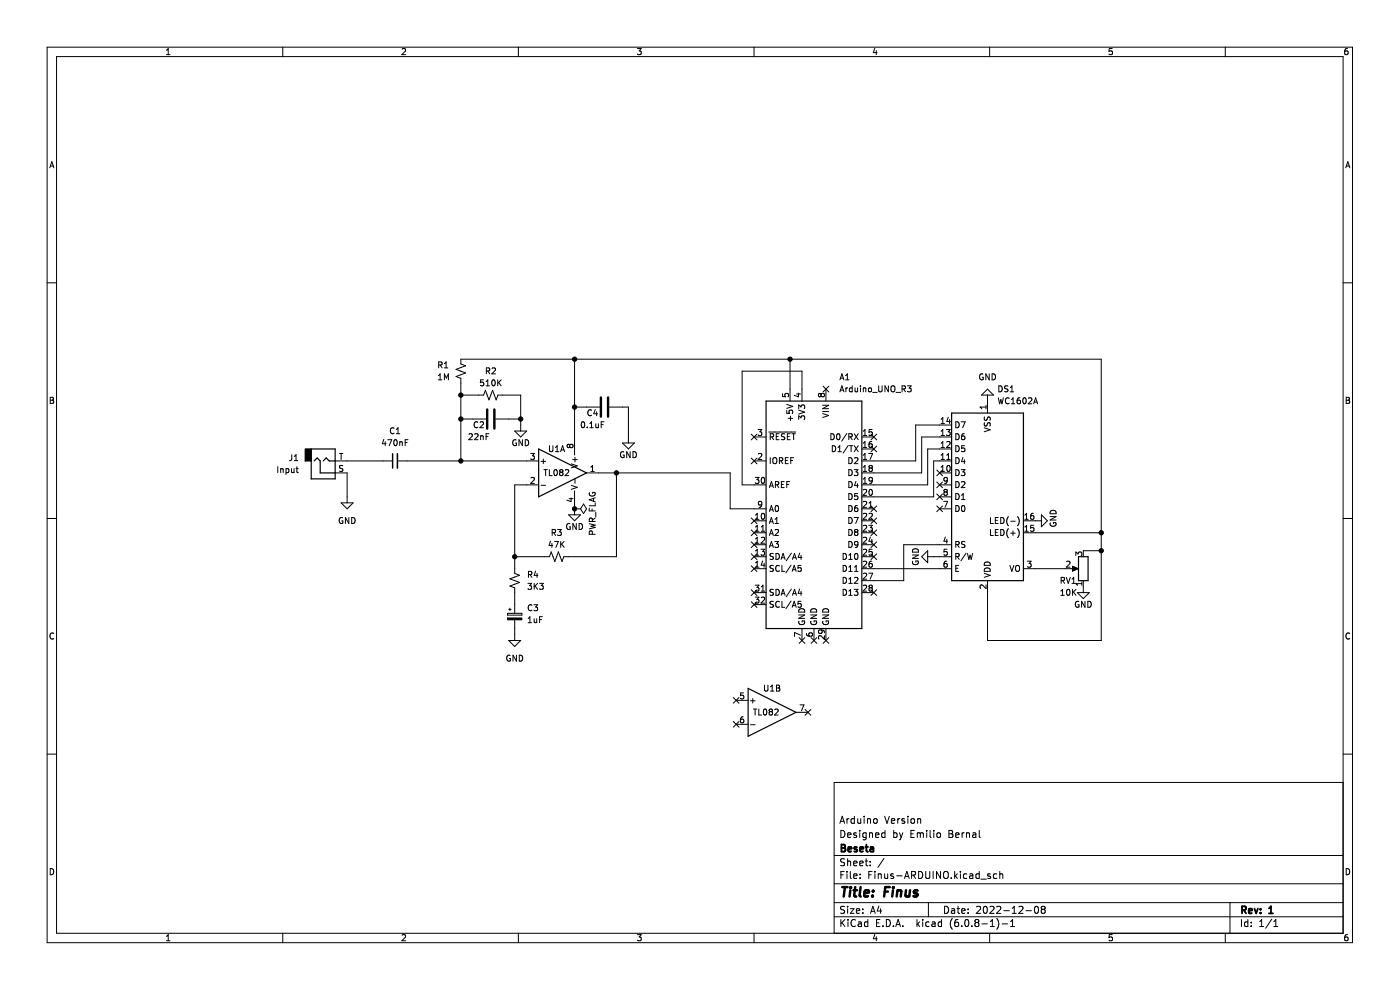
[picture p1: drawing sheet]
<svg xmlns="http://www.w3.org/2000/svg" width="297mm" height="210mm" viewBox="0 0 297 210" stroke-linecap="round" stroke-linejoin="round" font-family="sans-serif">
<path d="M0 0h296.9v210h-296.9z" fill-rule="evenodd" fill="#fff" stroke="#fff" stroke-width=".21"/>
<g fill="none" stroke="#000" stroke-width=".21">
<path d="M10 10h276.9v190h-276.9zM12 12h272.9v186h-272.9zM35.3 11.6h.8M35.3 10.7l.4-.4v1.3M60 10v2M85.3 10.4l.5-.1 .2 .4-.8 .9h.8M110 10v2M135.2 10.3h.8l-.4 .5 .4 .1v.6l-.2 .1-.6-.1M160 10v2M185.6 10.2l-.3 1h.8M185.9 10.7v.9M209.9 10v2"/>
<path d="M235.9 10.3h-.6v.6h.6v.6l-.1 .1-.5-.1M259.9 10v2M285.9 10.3l-.4 .1-.2 .2v.7l.2 .3 .4-.1v-.6l-.4-.1-.2 .2M10.6 35.6l.4-1.3 .4 1.3M10.7 35.2h.6M285.5 35.6l.4-1.3 .5 1.3M285.6 35.2h.6M10 60h2M284.9 60h2M93 79.7l.4-.4v1.3M93.1 77.4h.6v-.5l-.6-.1v1.2M93.4 77.4l.4 .6"/>
<path d="M94.3 78h.7M94.3 77.1l.3-.3v1.2M103.2 78.7l.6-.1v-.4l-.6-.2v1.3M103.5 78.7l.4 .6M104.4 78.2l.5-.2 .2 .4-.8 .9h.8M121.9 76.2v20.3M167.6 76.2v8.9M179.4 79.7l.4-.4v1.3M208.5 79.4a.58 .58 0 0 0-.7 .6 .58 .58 0 0 0 .8 .5v-.5h-.3M209.9 79.3v1.3l-.8-1.3v1.3M210.5 79.3a.64 .64 0 0 1 .7 .6 .64 .64 0 0 1-.7 .7zM10.7 84.3h.4l.2 .2-.2 .4 .2 .1 .1 .3-.2 .3h-.5z"/>
<path d="M10.7 84.9h.4M58.9 99v1.3M59.5 99.4v.9M59.5 99.5h.5l.1 .8M60.7 99.5l.3-.1 .3 .2-.1 .6h-.5M60.7 99.4v1.3M61.8 99.4l.1 .8 .5-.1M61.9 96.4l-.1 1.1-.4 .2M62.4 99.4v.9M62.4 97.7h.8M62.4 96.8l.4-.4v1.3M62.8 99.4h.5"/>
<path d="M63 99v1.1l.3 .2M71.1 97.8h12.2M72 96.2h.7M72.4 96.2v1.3M72.7 98.8l-.6 .1v.3l.5 .3 .1 .3-.2 .2-.5-.1M81.4 93.2l-.3 .9h.8M81.7 93.7v.8M82.3 93.3h.8l-.5 1.2M83.6 90.9a.56 .56 0 0 0-.8 .5 .56 .56 0 0 0 .8 .5M83.7 93.3h.1a.68 .68 0 0 1 .5 .6 .68 .68 0 0 1-.5 .6 .84 .84 0 0 1-.1-1.2zM84.1 92h.7M84.1 91.1l.3-.4v1.3"/>
<path d="M84.3 97.8h30M84.8 93.8h.5v.7M84.8 93.7v.8M86 93.9h.4M86.6 93.3h-.6v1.2M93 80.6h.7M94.3 80.6v-1.3l.4 .9 .4-.9v1.3M97.8 97.8v-17.5l-1.1-.4 2.1-.8-2.1-.8 2.1-.7-1-.4v-1h135.8v59.7h-24.1v-12.7M97.8 83.8h4.8l.4-1 .7 2 .8-2 .8 2 .3-1h4.9v7.6M97.8 88.9h5.3M99.5 92.1l.5-.1 .2 .4-.8 .9h.8M100.7 92.1l.5-.1 .2 .4-.8 .9h.8"/>
<path d="M101.4 89.6a.56 .56 0 0 0-.8 .5 .56 .56 0 0 0 .8 .5M101.8 89.6l.5-.1 .3 .3-.8 .9h.8M102 92.4v.9M102 92.5h.5v.8M102.6 80.6h-.6l-.1 .6 .6-.1 .1 .6-.2 .1-.5-.1M103.1 92.6h.4M103.1 81.8h.7M103.1 80.9l.4-.3v1.2M103.7 92h-.6v1.3M104.4 80.7l.2-.1a.68 .68 0 0 1 .5 .6 .68 .68 0 0 1-.5 .6l-.3-.4zM105.1 88.9h5.4M105.6 80.6v1.2"/>
<path d="M105.8 81.1l.5 .7M106.3 80.6l-.7 .7M109.2 91.4h2.5l-1.2 1.3zM109.5 93.3a.58 .58 0 0 0-.7 .6 .58 .58 0 0 0 .8 .5v-.4h-.3M110.8 93.3v1.2l-.7-1.2v1.2M111.4 93.3a.64 .64 0 0 1 .8 .6 .64 .64 0 0 1-.8 .6zM112.6 96.2h.8l-.5 .5 .4 .1v.5l-.2 .2-.5-.2M114.8 97.9h.9M115.3 97.4v.9M115.4 99.6h.7M115.8 99.6v1.3M116.5 99.6v1.3h.6"/>
<path d="M116.6 94.5v1.1l.2 .2h.3l.2-.2v-1.1M117.6 99.7l.2-.1a.68 .68 0 0 1 .4 .7 .68 .68 0 0 1-.4 .6l-.3-.5zM117.8 95.8h.8M117.8 94.9l.4-.4v1.3M118.9 95.8l.4-1.3 .5 1.3M119 95.4h.7M119.9 99.7l.5-.1 .2 .4-.7 .9h.7M120.8 94.5l-.2-.3-.3 .3v.2l.2 .3 .3-.3M120.8 94.5l.3-.3h.2l.3 .3-.1 .3-.2 .2h-.2l-.3-.3M120.8 94.5v.2M121.2 98.4l1.3 .4-1.3 .4M121.5 97.5h1"/>
<path d="M121.9 86.3h5.3M122 97v1M123.4 89.6l.2-.1a.68 .68 0 0 1 .5 .6 .68 .68 0 0 1-.5 .6l-.3-.5zM124.6 90.6v.1M125.1 90.7h.7M125.1 89.8l.4-.3v1.2M125.3 100h.8M125.3 99.1l.4-.4v1.3M125.5 87a.56 .56 0 0 0-.8 .6 .56 .56 0 0 0 .8 .5M126.3 86.9l-.3 .9h.8M126.4 89.9l.1 .8 .4-.1M126.6 87.3v.9"/>
<path d="M126.9 89.9v.8M127.5 90.1h.5M128.1 89.5h-.6v1.2M129.3 86.3h4v7.7M132 94h2.6l-1.3 1.2zM132.3 95.9a.58 .58 0 0 0-.7 .6 .58 .58 0 0 0 .8 .5v-.5h-.2M133.7 95.8v1.3l-.7-1.3v1.3M134.3 95.8a.64 .64 0 0 1 .7 .6 .64 .64 0 0 1-.7 .7zM159.4 97.2l1.2 1.2M159.4 92.1l1.2 1.2M160 92.7h2.5M160 97.8h2.5"/>
<path d="M160.6 97.2l-1.2 1.2M160.6 92.1l-1.2 1.2M160.8 91.1h.8l-.4 .5 .4 .1v.6l-.2 .1-.6-.1M160.9 96.3l.5-.1 .2 .4-.8 .9h.8M163.1 91.6h5.7M163.4 92.7l.6-.1 .1-.5-.7-.1v1.3M163.4 97.1v1.2M163.7 92.7l.4 .6M164 97.3l.3-.2a.43 .43 0 0 1 .5 .4v.4a.42 .42 0 0 1-.4 .5 .42 .42 0 0 1-.5-.5zM164.7 92.6h.4M165.3 92h-.6v1.3h.6M165.3 97.7h.6l.1-.5-.7-.1v1.2"/>
<path d="M165.6 97.7l.5 .6M166 83.5v.6l.6 .1v-.6l.6-.1 .1 .2-.1 .5M166.5 92.1h-.7v.4l.6 .2 .1 .3-.3 .3-.4-.1M166.6 97.7h.4M166.9 87.1v.6h.6l-.1-.6h.7l.1 .1-.1 .5M166.9 85.8l1.3 .4-1.3 .4M167 92.6h.5M167.2 88.7h1M167.2 97.1h-.6v1.2h.6M167.6 92h-.6v1.3h.6M167.7 88.3v.9M167.8 97.7h.4"/>
<path d="M168 92h.7M168.4 97.1h-.6v1.2M168.4 92v1.3M169 83.6h.8M169.4 83.4v.8l-.9-.3M169.4 86.7v-.8l.5 .4 .1-.3h.6l.1 .1-.1 .6M169.4 89v-.8l.5 .4 .1-.3h.6l.1 .1-.1 .6M169.4 87l1.3 .4-1.3 .4M170.1 85.1v-6.4h-12.7v24.2h5.1M174.2 83.7l-.3-.3-.3 .3 .1 .4 .2 .1 .3-.3M174.2 83.7l.2-.3h.3l.2 .3-.1 .4-.1 .1-.4-.1-.1-.2M174.2 83.7v.2"/>
<path d="M174.5 87.7l1.3 .4-1.3 .5M174.5 87.3h1.3M174.5 86h1.3l-1.3 .7h1.3M174.6 81.9l1.2 1.2M175.2 82.5v2.6M175.8 81.9l-1.2 1.2M176.3 92a.64 .64 0 0 1 .7 .6 .64 .64 0 0 1-.7 .7zM176.6 94.5a.64 .64 0 0 1 .7 .7 .64 .64 0 0 1-.7 .6zM177.6 92.1l.2-.1a.68 .68 0 0 1 .4 .6 .68 .68 0 0 1-.4 .7l-.3-.5zM177.8 94.9l.3-.4v1.3M177.8 95.8h.7M178.2 80.6l.4-1.3 .4 1.3"/>
<path d="M178.2 83.1l.4-1.3 .4 1.3M178.3 80.2h.6M178.3 82.8h.6M179.4 80.6h.7M179.5 82.3v.8M179.6 91.9l-1 1.7M179.8 82.3l-.3 .2M180 94.5l-1.1 1.6M180.1 92.7l.6-.1v-.5l-.6-.1v1.3M180.1 99.6a.64 .64 0 0 1 .7 .7 .64 .64 0 0 1-.7 .6zM180.1 97.1a.64 .64 0 0 1 .7 .6 .64 .64 0 0 1-.7 .6zM180.2 94.5h.7"/>
<path d="M180.4 92.7l.4 .6M180.6 94.5v1.3M180.8 81.8v1.3M180.8 82.3h-.4l-.2 .2 .1 .6h.5M181.2 99.6h.8l-.4 .5 .3 .1v.6l-.1 .1-.6-.1M181.2 92l.9 1.3M181.2 94.5l.9 1.3M181.3 97.2l.5-.1 .2 .3-.8 .9h.8M181.4 82.3v.8l.5-.1M181.9 82.3v.8M182.1 92l-.9 1.3M182.1 94.5l-.9 1.3"/>
<path d="M182.5 81.8v.2M182.5 82.3v.8M182.8 92.7h2.6M182.8 95.2h2.6M183.1 91.5l.4-.4v1.3M183.1 94l.4-.3v1.2M183.1 96.6l.4-.4v1.3M183.1 92.4h.8M183.1 99.1l.4-.4v1.3M183.1 94.9h.8M183.1 97.5h.8M183.1 100h.8"/>
<path d="M183.1 82.4l.5-.1 .1 .8M183.1 82.3v.8M184.3 96.2h.8l-.5 1.3M184.3 82.4l.2-.1 .3 .1v.7l-.5-.1zM184.6 99.3l-.3 .2 .1 .4 .2 .1h.2l.3-.2v-.3l-.3-.2M184.6 99.3l-.3-.3 .3-.3h.2l.3 .3-.3 .3M184.6 99.3h.2M184.8 94.6l1.2 1.2M184.8 92.1l1.2 1.2M184.9 93.7h-.3l-.2 .3-.1 .7 .3 .2 .4-.1-.1-.6-.3-.1-.3 .3M185 91.1h-.6l-.1 .6h.6l.1 .6-.2 .1-.5-.1M185.1 83.2h1"/>
<path d="M186 94.6l-1.2 1.2M186 92.1l-1.2 1.2M186.4 81.8v1.1l.2 .2h.4l.1-.2v-1.1M188.5 81.8v1.3l-.8-1.3v1.3M189.1 82l.2-.2a.43 .43 0 0 1 .6 .5v.4a.42 .42 0 0 1-.5 .4 .42 .42 0 0 1-.4-.4zM190.1 83.2h1M191.4 82.5l.6-.1v-.4l-.6-.2v1.3M191.7 82.5l.4 .6M192.5 81.8h.8l-.4 .5 .3 .1v.6l-.1 .1-.6-.1M198.7 99.7l1.2 1.2M199.6 96.6l.4-.4v1.3M199.6 92.4h.8"/>
<path d="M199.6 94.9h.8M199.6 97.5h.8M199.6 100h.8M199.6 91.5l.4-.4v1.3M199.6 88.9l.4-.3v1.2M199.6 94l.4-.3v1.2M199.6 99.1l.4-.4v1.3M199.6 89.8h.8M199.9 99.7l-1.2 1.2M200.8 91.1h.8l-.4 .5 .3 .1v.6l-.2 .1-.5-.1M200.9 96.6l.3-.4v1.3M200.9 93.8l.4-.1 .3 .3-.8 .9h.8"/>
<path d="M200.9 97.5h.7M201 98.9l.2-.2a.68 .68 0 0 1 .4 .7 .68 .68 0 0 1-.4 .6l-.3-.5zM201.2 88.5l-.3 .9h.7M201.5 89v.8M201.9 97.8h-3.8v7.6h-15.3M201.9 92.7h-6.4v7.6h-12.7M201.9 95.2h-5.1v7.7h-14M201.9 90.2h-7.6v7.6h-11.5M202.8 89.5a.64 .64 0 0 1 .7 .6 .64 .64 0 0 1-.7 .6zM202.8 92a.64 .64 0 0 1 .7 .6 .64 .64 0 0 1-.7 .7zM202.8 94.5a.64 .64 0 0 1 .7 .7 .64 .64 0 0 1-.7 .6zM202.8 97.1a.64 .64 0 0 1 .7 .6 .64 .64 0 0 1-.7 .6z"/>
<path d="M202.8 99.6a.64 .64 0 0 1 .7 .7 .64 .64 0 0 1-.7 .6zM203.9 99.6h.8l-.4 .5 .3 .1v.6l-.1 .1-.6-.1M203.9 89.5h.9l-.6 1.2M204.3 97l-.3 .9h.8M204.6 92l-.4 .1-.2 .2v.7l.2 .3 .4-.2v-.6h-.4l-.2 .2M204.6 97.5v.8M204.6 94.5h-.6v.6h.6v.6l-.1 .1-.5-.1M208.8 90.7l1.3 .5-1.3 .4M208.9 89.7v.6h.4l.2-.5 .3-.1 .3 .2-.1 .5M208.9 88.4l-.1 .5 .2 .3 .3-.2 .3-.5h.3l.1 .7M209.2 86v.7M209.2 86.3h-1.3l.4 .4"/>
<path d="M209.5 83.8v3.8M209.5 82.5l1.3 1.3h-2.6zM211.8 84.4l.3 1.3 .2-1 .3 1 .3-1.3M211.9 81.8a.64 .64 0 0 1 .7 .7 .64 .64 0 0 1-.7 .6zM213.8 81.9l-.5-.1-.2 .3 .1 .3 .6 .2v.4l-.7 .1M214.1 84.5a.56 .56 0 0 0-.8 .5 .56 .56 0 0 0 .8 .5M214.3 82.2l.4-.4v1.3M214.3 83.1h.7M214.6 84.7l.3-.3v1.3M214.6 85.7h.7M216.4 84.4h-.4l-.2 .3v.7l.2 .3 .4-.2v-.6h-.4l-.2 .2M217.1 84.5l.2-.1a.68 .68 0 0 1 .4 .6 .68 .68 0 0 1-.4 .7l-.3-.5z"/>
<path d="M218.2 84.5l.5-.1 .2 .3-.8 1h.8M219.3 85.7l.4-1.3 .4 1.3M219.4 85.3h.6M285.6 84.3h.4l.3 .2-.3 .4 .3 .1v.3l-.2 .3h-.5zM285.6 84.9h.4M10 110h2M71.1 100.3h2.5v6.4M72.4 106.7h2.5l-1.3 1.2zM72.7 109.8a.58 .58 0 0 0-.8 .6 .58 .58 0 0 0 .8 .5v-.4h-.2M74 109.8v1.2l-.7-1.2v1.2M74.6 109.8a.64 .64 0 0 1 .7 .6 .64 .64 0 0 1-.7 .6zM112.6 101.4l.5-.1 .3 .3-.8 .9h.8"/>
<path d="M114.3 102.9h-5.1v18.7l1 .4-2 .8 2 .7-2 .8 1 .4v5.4M114.8 102.9h.9M116.8 114.8l-.3 .9h.8M117.1 115.3v.8M117.1 113l.6-.1 .1-.5-.7-.1v1.3M117.4 113l.5 .6M117.6 114.9h.9l-.6 1.2M118.3 112.3h.8l-.4 .5 .3 .1v.6l-.2 .1-.5-.1M119 100.2l-.3 .2 .1 .4 .2 .1h.2l.2-.3v-.2l-.2-.2M119 100.2l-.3-.3 .3-.3h.2l.2 .3-.2 .3M119 100.2h.2M119 114.9v1.2"/>
<path d="M119.1 115.4l.6 .7M119.7 114.9l-.7 .7M120.6 109.2h2.6l-1.3 1.3zM120.7 105.8h.9M120.9 111.1a.58 .58 0 0 0-.7 .6 .58 .58 0 0 0 .8 .5v-.4h-.3M121.2 105.6v.8l-1-.3M121.2 103l1.3 .4-1.3 .4M121.9 107.9h.1M121.9 107.9h1.3M121.9 104.1v5.1M122 101.6v.9M122.3 111v1.3l-.8-1.3v1.3"/>
<path d="M122.9 111a.64 .64 0 0 1 .7 .7 .64 .64 0 0 1-.7 .6zM123.8 106.9l.6 1-.6 1-.6-1zM124.4 100.3h30.5v7.6h7.6M125 107.8v.6h1.3M125 111.1l1.3 .3-.9 .2 .9 .3-1.3 .3M125.1 104.5a.58 .58 0 0 0 .5 .7 .58 .58 0 0 0 .6-.8h-.5v.3M125.6 108v.4M125.7 113.3l-.1-.6h-.5l-.1 .6h1.3M125.7 110.6l-.1-.6-.5-.1-.1 .7h1.3M125.9 105.7v.6M126.3 109.9l-.6 .4M126.3 106.7v.6h-1.3"/>
<path d="M126.3 105.6l-1.3 .4 1.3 .4M126.4 108.7v.9M130.8 100.3v17.8h-11.2l-.4 1-.7-2-.8 2-.8-2-.3 1h-7.4M159.4 112.4l1.2 1.2M159.4 117.5l1.2 1.2M159.4 114.9l1.2 1.3M159.4 109.9l1.2 1.2M160 110.5h2.5M160 113h2.5M160 115.6h2.5M160 118.1h2.5M160.2 101.3h.8l-.4 .5 .3 .1v.5l-.1 .1-.6-.1"/>
<path d="M160.3 114.3l.3-.3v1.2M160.3 110.2h.7M160.3 109.3l.3-.4v1.3M160.3 111.8l.3-.4v1.3M160.3 116.9l.3-.4v1.3M160.3 119.4l.3-.4v1.3M160.3 112.7h.7M160.3 115.2h.7M160.3 117.8h.7M160.6 114.9l-1.2 1.3M160.6 117.5l-1.2 1.2M160.6 112.4l-1.2 1.2"/>
<path d="M160.6 109.9l-1.2 1.2M161.4 116.5h.8l-.4 .5 .4 .1v.6l-.2 .1-.6-.1M161.5 114.1l.5-.1 .2 .3-.8 .9h.8M161.5 112.7h.7M161.5 111.8l.4-.4v1.3M161.6 109l.2-.1a.68 .68 0 0 1 .4 .6 .68 .68 0 0 1-.4 .7l-.3-.5zM161.6 101.4l.2-.1a.68 .68 0 0 1 .4 .6 .68 .68 0 0 1-.4 .6l-.3-.4zM161.6 106.9l-.2 .2h-.4l-.1-.6 .5-.2 .2 .3v.7l-.2 .3h-.4M161.8 119l-.3 .9h.8M162.1 119.5v.8M163.2 111l.4-1.2 .5 1.2M163.2 113.6l.4-1.3 .5 1.3"/>
<path d="M163.2 116.1l.4-1.2 .5 1.2M163.2 103.4l.4-1.2 .5 1.2M163.2 108.5l.4-1.3 .5 1.3M163.3 110.7h.6M163.3 113.2h.6M163.3 115.8h.6M163.3 103.1h.6M163.3 108.1h.6M164.1 117.5h-.7v.4l.5 .2 .2 .3-.3 .3-.5-.1M164.1 120l-.7 .1v.3l.5 .3 .2 .3-.3 .2-.5-.1M164.4 114.9h.8l-.5 .4 .4 .2v.5l-.2 .1-.5-.1M164.4 111h.8"/>
<path d="M164.4 110.1l.4-.3v1.2M164.4 112.4l.5-.1 .3 .4-.8 .9h.8M164.5 102.8h.6l.1-.5-.7-.1v1.2M164.6 107.4l.1-.2a.68 .68 0 0 1 .5 .7 .68 .68 0 0 1-.5 .6l-.3-.5zM164.6 117.4a.64 .64 0 0 1 .7 .6 .64 .64 0 0 1-.7 .7zM164.8 102.8l.4 .6M165.7 118.7l.4-1.3 .4 1.3M165.8 102.8h.4M165.8 118.3h.6M165.9 119.9v1.3h.6M166.4 102.2h-.6v1.2h.6M166.9 102.8h.4"/>
<path d="M167.5 102.2h-.6v1.2M167.8 119.9l-1.1 1.6M167.9 117.3l-1.1 1.7M168.1 118.7l.4-1.3 .5 1.3M168.2 118.3h.6M169.6 117.3l-.3 .9h.8M169.9 117.8v.9M169.9 119.9h-.6v.6h.6v.6l-.1 .1-.5-.1M178.9 117.4a.64 .64 0 0 1 .7 .6 .64 .64 0 0 1-.7 .7zM178.9 119.9a.64 .64 0 0 1 .7 .7 .64 .64 0 0 1-.7 .6zM180.1 109.8a.64 .64 0 0 1 .7 .6 .64 .64 0 0 1-.7 .6zM180.1 112.3a.64 .64 0 0 1 .7 .7 .64 .64 0 0 1-.7 .6z"/>
<path d="M180.1 114.9a.64 .64 0 0 1 .7 .6 .64 .64 0 0 1-.7 .6zM180.1 118.7h.7M180.1 102.2a.64 .64 0 0 1 .7 .6 .64 .64 0 0 1-.7 .6zM180.1 104.7a.64 .64 0 0 1 .7 .6 .64 .64 0 0 1-.7 .7zM180.1 107.2a.64 .64 0 0 1 .7 .7 .64 .64 0 0 1-.7 .6zM180.1 117.8l.3-.4v1.3M181.2 109.8h.9l-.6 1.2M181.4 117.5l.2-.1a.68 .68 0 0 1 .4 .6 .68 .68 0 0 1-.4 .7l-.3-.5zM181.5 112.9l-.2-.3 .2-.3 .4 .1 .1 .2-.2 .3M181.5 112.9l-.2 .2v.2l.2 .3 .4-.1 .1-.2-.1-.3-.1-.1M181.5 112.9h.3M181.6 102.1l-.3 .9h.8"/>
<path d="M181.9 107.2l-.4 .1-.2 .2v.8l.2 .2 .4-.1v-.6l-.4-.1-.2 .3M181.9 102.6v.8M181.9 104.7h-.6v.6l.6-.1v.6l-.1 .2-.5-.2M182 115.4l-.2 .2h-.4l-.1-.6 .5-.1 .2 .2-.1 .7-.1 .3h-.4M182.8 110.5h2.6M182.8 113h2.6M182.8 115.6h2.6M182.8 118.1h2.6M182.8 107.9h2.6M183.1 119.2l.5-.2 .3 .4-.8 .9h.8M183.1 109l.5-.1 .3 .4-.8 .9h.8M183.1 111.5l.5-.1 .3 .4-.8 .9h.8"/>
<path d="M183.1 114.1l.5-.1 .3 .3-.8 .9h.8M183.1 116.6l.5-.1 .3 .4-.8 .9h.8M183.1 101.6l.4-.3v1.2M183.1 103.9l.5-.1 .3 .4-.8 .9h.8M183.1 102.5h.8M183.1 106.5l.5-.2 .3 .4-.8 .9h.8M184.3 111.4h.8l-.5 .5 .4 .1v.6l-.2 .1-.5-.1M184.3 109l.5-.1 .3 .4-.8 .9h.8M184.3 107.6h.8M184.3 106.7l.4-.4v1.3M184.5 103.9l.1-.1a.68 .68 0 0 1 .5 .6 .68 .68 0 0 1-.5 .7l-.3-.5zM184.6 113.9l-.3 .9h.8"/>
<path d="M184.8 107.3l1.2 1.2M184.8 114.9l1.2 1.3M184.8 117.5l1.2 1.2M184.8 112.4l1.2 1.2M184.8 109.9l1.2 1.2M184.9 119l-.3 .1-.2 .2-.1 .8 .3 .2 .4-.1-.1-.6-.3-.1-.3 .3M184.9 114.4v.8M185 116.5h-.6l-.1 .6 .6-.1 .1 .7-.2 .1-.5-.1M185.1 101.8l-.3 .3-.3-.1-.1-.6 .4-.1 .3 .2-.1 .7-.2 .3h-.3M186 109.9l-1.2 1.2M186 107.3l-1.2 1.2M186 114.9l-1.2 1.3"/>
<path d="M186 117.5l-1.2 1.2M186 112.4l-1.2 1.2M193.6 117.7h1.2l-1.2 .8h1.2M193.6 119.1a.58 .58 0 0 0 .6 .7 .58 .58 0 0 0 .5-.8h-.4v.2M193.6 116.6a.68 .68 0 0 1 .8-.2 .68 .68 0 0 1 .4 .7h-1.2zM196.8 118.1h5.1M196.8 116.8v2.6l-1.3-1.3zM198.7 102.2l1.2 1.3M198.7 107.3l1.2 1.2M198.7 104.8l1.2 1.2M199.3 100.3h2.6M199.3 102.9h2.6"/>
<path d="M199.3 105.4h2.6M199.3 107.9h2.6M199.9 104.8l-1.2 1.2M199.9 102.2l-1.2 1.3M199.9 107.3l-1.2 1.2M200.2 106.3h.8l-.5 1.3M200.5 104.4l-.3-.3 .3-.3h.2l.3 .3-.3 .3M200.5 104.4l-.3 .2v.2l.3 .3 .4-.1 .1-.2-.1-.3-.2-.1M200.5 104.4h.2M200.5 113.9l-.3 .9h.8M200.9 119l-.4 .1-.2 .2-.1 .8 .3 .2 .4-.1v-.6l-.4-.1-.3 .3M200.9 114.4v.8"/>
<path d="M200.9 116.5h-.6l-.1 .6 .7-.1v.7l-.2 .1-.5-.1M201 101.8l-.3 .3-.3-.1-.1-.6 .4-.1 .3 .2-.1 .7-.2 .3h-.3M201.9 115.6h-10.2v7.6h-8.9M202.8 102.2a.64 .64 0 0 1 .7 .6 .64 .64 0 0 1-.7 .6zM202.8 104.7a.64 .64 0 0 1 .7 .6 .64 .64 0 0 1-.7 .7zM202.8 107.2a.64 .64 0 0 1 .7 .7 .64 .64 0 0 1-.7 .6zM202.8 115.5h.6v-.5l-.6-.1v1.2M202.8 118.1l.6-.1v-.5l-.6-.1v1.3M203.1 115.5l.4 .6M203.1 118.1l.4 .6M203.4 119.9h-.6v1.3h.6M204 102.3l.5-.1 .2 .3-.8 .9h.8"/>
<path d="M204 106h.7M204 105.1l.3-.4v1.3M204.1 107.4l.2-.2a.68 .68 0 0 1 .4 .7 .68 .68 0 0 1-.4 .6l-.3-.5zM204.7 114.9l-.7 .1v.3l.6 .3 .1 .3-.2 .2h-.5M204.9 117.3l-1 1.7M205.2 117.4l.3 1.3 .3-.9 .2 .9 .3-1.3M209 119.3a.66 .66 0 0 1 .7-.1 .66 .66 0 0 1 .4 .7h-1.3zM210.1 109.8v1.2h.6M210.1 112.3v1.3h.6M211.1 112.9h.5M211.1 110.4h.5M211.8 109.8h-.7v1.2h.7"/>
<path d="M211.8 112.3h-.7v1.3h.7M212.3 109.8a.64 .64 0 0 1 .7 .6 .64 .64 0 0 1-.7 .6zM212.3 112.3a.64 .64 0 0 1 .7 .7 .64 .64 0 0 1-.7 .6zM213.9 112.1a1.46 1.46 0 0 0 0 2M213.9 109.6a1.46 1.46 0 0 0 0 1.9M214.2 119.9l.5 1.3 .4-1.3M214.4 113.1h1M214.4 110.6h1M214.9 112.6v1M215.9 112.1a1.46 1.46 0 0 1 0 2M215.9 109.6a1.46 1.46 0 0 1 0 1.9M217.1 110.5h3.8"/>
<path d="M217.1 113h16.5M217.4 110.2h.7M217.4 112.7h.7M217.4 109.3l.4-.4v1.3M217.4 111.8l.4-.4v1.3M218 119h.7l-.4 .5 .4 .1v.6l-.2 .1-.5-.1M219.2 108.9h-.3l-.2 .3-.1 .7 .3 .3 .4-.2-.1-.6h-.3l-.3 .2M219.3 111.4h-.6l-.1 .6h.6l.1 .6-.2 .1-.5-.1M220.9 109.2l1.3 1.3-1.3 1.2zM222.8 109.6h1.2l-1.2 .7h1.2M222.8 110.9a.58 .58 0 0 0 .6 .7 .58 .58 0 0 0 .5-.7h-.4v.2M222.8 108.5a.68 .68 0 0 1 .8-.2 .68 .68 0 0 1 .4 .7h-1.2z"/>
<path d="M226.3 119.2l.5-.2 .2 .4-.8 .9h.8M228.2 117.9v-.8l.5 .4 .1-.3h.6l.1 .1-.1 .6M233.6 116.8h-3.8v1.3M284.9 110h2M11.4 134.4a.58 .58 0 0 0-.8 .5 .58 .58 0 0 0 .8 .5M107.7 130.1h3v.4h-3zM107.9 129.3h.5M107.9 135.9h2.6l-1.3 1.2zM108.2 129v.5M108.2 139a.58 .58 0 0 0-.7 .6 .58 .58 0 0 0 .8 .5v-.4h-.3M109.2 131.5v4.4M109.6 139v1.2l-.8-1.2v1.2"/>
<path d="M110.2 139a.64 .64 0 0 1 .7 .6 .64 .64 0 0 1-.7 .6zM112 123.7h.8l-.4 .5 .3 .1v.6l-.2 .1-.5-.1M112.1 132.1h.7M112.1 131.2l.3-.4v1.3M112.1 121.9l.6-.1 .1-.5-.7-.1v1.3M112.4 121.9l.4 .6M112.8 128.4a.56 .56 0 0 0-.8 .5 .56 .56 0 0 0 .8 .5M113.3 128.3h.7l-.4 .5 .4 .1v.5l-.2 .1-.5-.1M113.3 131.2l.1 .8h.5M113.3 123.7v1.3M113.5 124.3l.5 .7M113.6 121.1l-.3 .9h.8"/>
<path d="M113.9 131.2v.9M113.9 121.6v.9M114 123.7l-.7 .8M114.5 131.4h.4M114.5 123.7h.8l-.5 .5 .4 .1v.6l-.2 .1-.5-.1M115.1 130.8h-.6v1.3M159.4 120l1.2 1.2M159.4 125.1l1.2 1.2M159.4 127.6l1.2 1.3M160 120.6h2.5M160 125.7h2.5M160 128.2h2.5"/>
<path d="M160.2 124.1h.8l-.4 .5 .3 .1v.6l-.1 .1-.6-.1M160.2 126.7h.8l-.4 .4 .3 .2v.5l-.1 .1-.6-.1M160.3 120.3h.7M160.6 120l-1.2 1.2M160.6 125.1l-1.2 1.2M160.6 127.6l-1.2 1.3M161.5 126.8l.5-.1 .2 .3-.8 .9h.8M161.5 124.5l.4-.4v1.3M161.5 125.4h.7M164.1 127.6l-.7 .1v.3l.5 .3 .2 .3-.3 .2h-.5M164.1 125.1h-.7v.4l.5 .2 .2 .3-.3 .3-.5-.1M164.6 125a.64 .64 0 0 1 .7 .6 .64 .64 0 0 1-.7 .7z"/>
<path d="M165.3 120.1a.56 .56 0 0 0-.8 .5 .56 .56 0 0 0 .8 .5M165.3 127.7a.56 .56 0 0 0-.8 .5 .56 .56 0 0 0 .8 .5M165.7 126.3l.4-1.3 .4 1.3M165.8 125.9h.6M165.9 127.6v1.2h.6M167.8 127.5l-1.1 1.6M167.9 125l-1.1 1.6M168.1 121.2l.4-1.3 .4 1.3M168.1 128.8l.4-1.2 .4 1.2M168.1 126.3l.4-1.3 .5 1.3M168.2 120.8h.6M168.2 128.5h.6"/>
<path d="M168.2 125.9h.6M169.4 130.4h1.3l-1.3 .8h1.3M169.5 131.8a.58 .58 0 0 0 .6 .7 .58 .58 0 0 0 .5-.8h-.4v.3M169.5 135.3l1.2 1.2M169.6 129.2a.66 .66 0 0 1 .8 0 .66 .66 0 0 1 .3 .6h-1.3zM169.6 125l-.3 .9h.8M169.8 134.7l-1.2-.5v.8M169.9 127.6h-.6v.6l.6-.1v.6l-.1 .1-.5-.1M169.9 125.4v.9M170.1 133.3v2.6M170.7 135.3l-1.2 1.2M171.1 134.4l.1 .3 .2 .2 .7 .1 .3-.3-.2-.4-.6 .1v.3l.2 .3"/>
<path d="M172 130.4h1.3l-1.3 .8h1.3M172 131.8a.58 .58 0 0 0 .6 .7 .58 .58 0 0 0 .5-.8h-.4v.3M172.1 135.3l1.2 1.2M172.2 129.2a.66 .66 0 0 1 .7 0 .66 .66 0 0 1 .4 .6h-1.3zM172.7 133.3v2.6M173.3 135.3l-1.2 1.2M174.2 133.6l.2 .3v.3l-.6 .1-.2-.4 .3-.3 .7 .1 .2 .2 .1 .3M174.5 130.4h1.3l-1.3 .8h1.3M174.6 131.8a.58 .58 0 0 0 .6 .7 .58 .58 0 0 0 .5-.8h-.5v.3M174.6 135.3l1.2 1.2M174.7 129.2a.66 .66 0 0 1 .8 0 .66 .66 0 0 1 .3 .6h-1.3zM174.9 134.8v.8l-.9-.8-.4 .3 .2 .5"/>
<path d="M175.2 133.3v2.6M175.8 135.3l-1.2 1.2M178.9 122.5a.64 .64 0 0 1 .7 .6 .64 .64 0 0 1-.7 .6zM178.9 125a.64 .64 0 0 1 .7 .6 .64 .64 0 0 1-.7 .7zM180.1 121.2h.7M180.1 120.3l.3-.4v1.3M180.1 122.8l.3-.3v1.2M180.1 125.4l.3-.4v1.3M180.1 123.7h.7M180.1 126.3h.7M181.2 125h.8l-.4 .5 .3 .1v.6l-.1 .1-.6-.1M181.3 122.6l.5-.1 .2 .3-.8 .9h.8"/>
<path d="M181.3 121.2h.7M181.3 120.3l.3-.4v1.3M182.8 120.6h19.1M182.8 125.7h2.6M183.1 121.7l.5-.1 .3 .3-.8 1h.8M183.1 124.2l.5-.1 .3 .4-.8 .9h.8M184.3 121.6h.8l-.5 1.3M184.6 124.7l-.3-.3 .3-.3h.2l.3 .3-.3 .3M184.6 124.7l-.3 .2 .1 .4 .2 .1h.2l.3-.2v-.3l-.3-.2M184.6 124.7h.2M184.8 125.1l1.2 1.2M186 125.1l-1.2 1.2"/>
<path d="M202.8 120.5h.4M208.8 121.6l1.3 .4-1.3 .5M209 120.6a.66 .66 0 0 1 .7-.1 .66 .66 0 0 1 .4 .7h-1.3zM209.2 124.1v.8l-.9-.8-.4 .2 .1 .5M215.5 120.1l.2-.2a.43 .43 0 0 1 .6 .5v.4a.42 .42 0 0 1-.4 .4 .42 .42 0 0 1-.5-.4zM217.1 120.6h11.2M225.1 126.3h.7M225.1 125.4l.3-.4v1.3M225.1 123.1h.6l.1-.5-.7-.1v1.2M225.4 123.1l.4 .6M226.2 122.5l.4 1.2 .4-1.2M226.4 125.1l.2-.1a.68 .68 0 0 1 .4 .6 .68 .68 0 0 1-.4 .7l-.3-.5z"/>
<path d="M227.4 123.7h.7M227.4 122.8l.4-.3v1.2M227.5 120.1l1.2 .5-1.2 .5zM227.5 125v1.3M227.7 125.6l.6 .7M228.3 125l-.8 .7M228.5 125.7h2.6l-1.3 1.3zM228.8 127.6a.58 .58 0 0 0-.7 .6 .58 .58 0 0 0 .8 .5v-.4h-.2M229.5 123.8h-1.3l.4 .4M229.5 123.4v.8M229.8 123.2v2.5M230.2 127.6v1.2l-.8-1.2v1.2"/>
<path d="M230.8 127.6a.64 .64 0 0 1 .7 .6 .64 .64 0 0 1-.7 .6zM286.3 134.4a.58 .58 0 0 0-.8 .5 .58 .58 0 0 0 .8 .5M10 160h2M155.6 153l1.2 1.3M155.6 148l1.2 1.2M156.2 148.6h2.5M156.2 153.6h2.5M156.8 153l-1.2 1.3M156.8 148l-1.2 1.2M157.7 152.1h-.4l-.2 .3v.7l.2 .2 .4-.1v-.6l-.4-.1-.2 .3M157.7 147h-.6v.6l.6-.1v.6l-.1 .1-.5-.1M159.2 148.7h1"/>
<path d="M159.2 153.7h1M159.7 148.2v.9M159.8 150.4h.8M160.2 150.4v1.3M161 150.4v1.3h.6M162.1 150.5l.1-.1a.68 .68 0 0 1 .5 .6 .68 .68 0 0 1-.5 .7l-.3-.5zM162.2 145.3v1.1l.2 .2h.3l.2-.2v-1.1M163.4 150.9l-.2 .3v.4l.2 .1h.2l.3-.3v-.2l-.3-.3M163.4 150.9l-.2-.2 .2-.3h.2l.3 .2-.3 .3M163.4 150.9h.2M163.5 145.7l.3-.4v1.3M163.5 146.6h.7"/>
<path d="M164.4 150.5l.4-.1 .3 .4-.8 .9h.8M164.7 145.3h.4l.3 .3-.3 .3 .3 .2 .1 .3-.3 .2h-.5zM164.7 145.9h.4M168.9 151.1h2.5M169.7 149.5h.9l-.6 1.3M170.8 150.5l1.2 1.2M172 150.5l-1.2 1.2M284.9 160h2M178.2 174.7l.5-1.5 .5 1.5M178.3 174.2h.7M178.4 176.2a.76 .76 0 0 1 .9 .7 .76 .76 0 0 1-.9 .8zM179.7 173.7v1"/>
<path d="M179.8 177.2l.7-.2v-.3h-.5l-.2 .2 .1 .7h.6M180.1 173.7l-.4 .2M181.2 173.7h-.4l-.3 .2 .2 .7h.5M181.2 173.2v1.5M181.7 176.7h-.4l-.2 .2 .1 .2 .5 .1v.4h-.6M182 173.7v.9l.4 .1 .2-.2M182.4 176.2v.1M182.4 176.7v1M182.6 173.7v1M183.3 173.2v.1M183.3 173.7v1M183.7 176.7h-.4l-.3 .2 .2 .7h.5"/>
<path d="M183.7 176.7v1.2l-.2 .2h-.4M184 173.8l.2-.1h.4l.1 1M184 173.7v1M184.5 176.8l.2-.1h.3l.1 1M184.5 176.7v1M185.5 173.7h.3l.3 .2v.5l-.3 .3-.3-.1-.2-.2zM185.7 177.2l.8-.2-.1-.3h-.4l-.3 .2 .1 .7h.6M187.7 173.2l.5 1.5 .5-1.5M187.7 176.7h-.4l-.3 .2 .2 .7h.5M187.7 176.2v1.5M189.1 174.2l.7-.2-.1-.3h-.4l-.2 .2 .1 .7h.5M189.6 176.2v1.5"/>
<path d="M189.6 176.7h.4l.3 .2-.1 .7h-.6M190.5 173.7v1M190.8 176.7l.4 1M190.9 173.7l-.4 .2M191.2 177.7l-.4 .4M191.5 176.7l-.3 1M191.9 173.7h-.4l-.2 .2 .1 .2 .5 .1v.4h-.6M192.6 173.2v.1M192.6 173.7v1M193.2 176.9h.5M193.3 173.8l.2-.1 .5 .1v.6l-.1 .2-.4 .1-.2-.2zM194 176.2h-.8v1.5h.8"/>
<path d="M194.6 176.8l.4-.1 .2 .2M194.6 176.7v1M194.7 173.8l.2-.1h.3l.1 1M194.7 173.7v1M195.2 176.9l.3-.2h.3l.1 1M195.2 176.9v.8M196.6 176.2v.1M196.6 176.7v1M197.3 176.2v1.2l.2 .3M198.1 176.2v.1M198.1 176.7v1M198.8 176.8l.2-.1 .5 .1v.6l-.1 .2-.4 .1-.2-.2z"/>
<path d="M201.3 176.2h.5l.3 .2-.3 .5 .3 .1 .1 .4-.3 .3h-.6zM201.3 176.9h.5M202.7 177.2l.8-.2-.1-.3h-.4l-.3 .2 .1 .7h.6M204.1 176.7v1M204.5 176.7l-.4 .2M205 176.8l.2-.1h.4l.1 1M205 176.7v1M206.4 176.7h.6v1M207 177l-.5 .1-.2 .2 .2 .4 .5-.1M207.7 176.2v1.2l.3 .3M284.9 166h-107.9v32M10.7 184.3a.66 .66 0 0 1 .7 .6 .66 .66 0 0 1-.7 .7z"/>
<path d="M35.3 198.6l.4-.3v1.3M35.3 199.6h.8M60 198v2M85.3 198.4l.5-.1 .2 .3-.8 1h.8M110 198v2M135.2 198.3h.8l-.4 .4 .4 .2v.5l-.2 .2-.6-.2M160 198v2M177 194.5h107.9M177 191.5h107.9M177 187.5h107.9M177 181.5h107.9M178.4 185.6h.5"/>
<path d="M178.4 195v1.5M178.6 195.7l.6 .8M179.1 184.8h-.7v1.5M179.2 192.3l-.6-.1-.2 .2v.4l.6 .3 .2 .4-.3 .2h-.6M179.2 182.2l-.6-.1-.2 .2v.4l.6 .3 .2 .4-.3 .2h-.6M179.2 195l-.8 .9M179.7 184.8v.2M179.7 185.3v1M179.8 182.1v1.5M179.8 192.2v.2M179.8 192.7v1M179.8 182.8l.2-.2 .4 .1 .1 .9"/>
<path d="M179.9 195v.2M179.9 195.5v1M180.4 192.7h.8l-.8 1h.8M180.4 184.8v1.3l.2 .2M181.1 183.1l.7-.1-.1-.3-.4-.1-.2 .3 .1 .7h.5M181.1 185.8l.7-.1-.1-.3-.4-.1-.2 .3 .1 .7h.5M181.5 195.2a.71 .71 0 0 0-1 .5 .71 .71 0 0 0 .7 .8l.3-.1M181.7 193.2l.7-.1-.1-.3-.4-.1-.2 .3v.7h.6M182.1 195.6h.6v.9M182.4 183.1l.7-.1-.1-.3-.4-.1-.2 .3 .1 .7h.5M182.5 186.2v.1M182.5 185.4v.2"/>
<path d="M182.7 195.9l-.5 .1-.2 .2 .2 .3h.5M183 193.6v.1M183 192.8v.2M183.5 182.6h.6M183.7 182.1v1.3l.4 .2M184.1 195.6l-.4-.1-.3 .3 .1 .7h.6M184.1 195v1.5M184.3 185.6h.5M184.6 183.5v.1M184.6 182.7v.2M184.7 193.7l.5-1.5 .5 1.5M184.8 193.3h.7"/>
<path d="M185 184.8h-.7v1.5M185.6 198.2l-.3 .9h.8M185.6 184.8v.2M185.6 185.3v1M185.9 198.7v.9M186 195.8h.5M186.3 185.5l.2-.2 .4 .1 .1 .9M186.3 185.3v1M186.5 192.2l-.4 1h.9M186.7 195h-.7v1.5h.7M186.8 192.7v1M187.3 196.4v.1"/>
<path d="M187.5 182.1l-1.3 1.9M187.7 185.3v1h.4l.2-.1M188 195a.76 .76 0 0 1 .9 .8 .76 .76 0 0 1-.9 .7zM188.3 185.3v1M189.5 196.4v.1M189.5 185.4l-.3-.1-.2 .3v.2l.5 .1v.4h-.5M190 196.5l.5-1.5 .5 1.5M190.2 196.1h.7M190.2 185.8h1.2M191.5 196.4v.1M191.9 186.3l.5-1.5 .5 1.5M192 185.9h.7"/>
<path d="M193.4 185.6h.7l.1-.3v-.3l-.8-.2v1.5M193.7 185.6l.5 .7M194.5 195v1.5M194.7 196l.4 .5M194.9 184.8a.76 .76 0 0 1 .8 .8 .76 .76 0 0 1-.8 .7zM195.1 195.5l-.6 .6M195.7 195v.2M195.7 195.5v1M196.4 184.8v1.3l.3 .2h.4l.1-.2v-1.3M197 191.5v3M197.1 195.6l-.4-.1-.3 .3 .1 .7h.6M197.7 195.6h.6l.1 .9"/>
<path d="M198 184.8v1.5M198.4 195.9l-.5 .1-.2 .2 .2 .3h.5M199.5 184.8v1.5l-.8-1.5v1.5M199.7 195.6l-.4-.1-.3 .3 .2 .7h.5M199.7 195v1.5M200.2 185.1l.3-.3a.5 .5 0 0 1 .7 .5v.5a.5 .5 0 0 1-.5 .6 .5 .5 0 0 1-.5-.6zM200.4 192.2a.76 .76 0 0 1 .8 .8 .76 .76 0 0 1-.8 .7zM201.8 186.2v.1M201.9 192.8h.6v.9M202 194.8a1.72 1.72 0 0 0 0 2.3M202.5 193.1l-.5 .1-.2 .2 .2 .3h.5M202.5 184.8v1.5"/>
<path d="M202.7 185.8l.4 .5M203 192.7h.6M203.1 185.3l-.6 .6M203.2 192.2v1.3l.4 .2M203.2 195l-.4 .1a1.01 1.01 0 0 0 0 1.4l.5-.1 .1-.5-.3-.3-.4 .1-.2 .2M203.7 184.8v.2M203.7 185.3v1M204 193.2l.7-.1v-.3l-.5-.1-.2 .3 .1 .7h.6M204 196.4v.1M204.8 195.2l.2-.2a.8 .8 0 0 1 .5 .8 .8 .8 0 0 1-.5 .7l-.3-.5zM205.1 185.4l-.4-.1-.3 .3 .1 .7h.6M205.4 193.6v.1"/>
<path d="M205.4 192.8v.2M205.7 185.4h.6l.1 .9M206.2 196.4v.1M206.4 185.7l-.5 .1-.2 .2 .2 .3h.5M207.1 195.7l-.3 .3 .1 .4 .2 .1h.4l.2-.2-.1-.5-.2-.1M207.1 195.7l-.3-.3 .3-.4h.3l.3 .3-.3 .4M207.1 195.7h.3M207.2 192.4l.5-.2 .3 .5-.9 1h.9M207.7 185.4l-.4-.1-.3 .3 .2 .7h.5M207.7 184.8v1.5M208.1 186.5h1.1M208.3 196h1.2"/>
<path d="M208.7 192.4l.3-.2a.8 .8 0 0 1 .5 .8 .8 .8 0 0 1-.5 .7l-.4-.5zM209.9 198v2M210 192.4l.6-.2 .3 .5-.9 1h.9M210.1 185.4l-.4-.1-.2 .3 .1 .2 .5 .1v.4h-.6M210.1 196.5h.9M210.1 195.5l.4-.5v1.5M211.5 192.4l.5-.2 .3 .5-.9 1h.9M211.5 194.8a1.72 1.72 0 0 1 0 2.3M211.5 185.4l-.5-.1-.3 .3 .2 .7h.6M212.1 185.5l.2-.2 .4 .1v.9M212.1 184.8v1.5M212.6 196h1.1"/>
<path d="M213 193.2h1.1M214.4 196.5h.8M214.4 195.5l.4-.5v1.5M214.7 193.7h.9M214.7 192.7l.5-.5v1.5M216.2 192.4l.5-.2 .3 .5-.9 1h.9M217.7 193.2h1.1M219.6 192.4l.2-.2a.8 .8 0 0 1 .5 .8 .8 .8 0 0 1-.5 .7l-.3-.5zM221.2 192.9l-.3-.3 .3-.4h.3l.2 .3-.2 .4M221.2 192.9l-.3 .3 .1 .4 .2 .1h.4l.1-.2v-.5l-.2-.1M221.2 192.9h.3M235.9 198.3h-.6v.6l.6-.1v.6l-.1 .2-.5-.2"/>
<path d="M259.9 198v2M260.9 191.5v6.5M263.4 195v1.5M264.7 195.6l-.4-.1-.3 .3 .2 .7h.5M264.7 195v1.5M265.4 196.4v.1M265.4 195.6v.2M267.2 196.5h.9M267.2 195.5l.5-.5v1.5M269.8 195l-1.3 1.9M270.2 196.5h.9M270.2 195.5l.5-.5v1.5"/>
<path d="M285.6 184.3a.66 .66 0 0 1 .7 .6 .66 .66 0 0 1-.7 .7zM285.9 198.3h-.4l-.2 .3v.7l.2 .3 .4-.2v-.6l-.4-.1-.2 .3"/>
</g>
<g fill="none" stroke="#000" stroke-width=".39">
<path d="M178.5 179.1h.5l.3 .3-.3 .5 .3 .1 .1 .4-.3 .2h-.6zM178.5 179.9h.5M181.8 179.7l-.4-.1-.2 .3 .1 .2 .5 .1v.4h-.6M183.6 179.6h.5M183.8 179.1v1.3l.3 .2M184.6 179.7h.6l.1 .9M179.9 180.1l.8-.1-.1-.3-.4-.1-.3 .3 .1 .7h.6M182.4 180.1l.8-.1-.1-.3-.4-.1-.3 .3 .1 .7h.6M185.3 180l-.5 .1-.2 .2 .2 .3h.5M263.5 193h.7l.1-.3v-.3l-.8-.2v1.5M263.8 193l.5 .7M264.9 193.2l.7-.1v-.3l-.5-.1-.2 .3 .1 .7h.6"/>
<path d="M266.1 192.7l.4 1 .3-1M267.4 193.6v.1M267.4 192.8v.2M269.2 193.7h.9M269.2 192.7l.4-.5v1.5"/>
</g>
<g fill="none" stroke="#000" stroke-width=".52">
<path d="M178.7 188.2h1.1M179.2 188.2l-.2 2M180.4 188.8l-.2 1.4M180.5 188.2v.2M181.1 188.8h.7M181.4 188.2l-.2 1.7 .1 .2 .4 .1M182.6 188.2l-.2 1.7 .2 .3M183.4 189.5l.9-.2v-.4l-.6-.1-.3 .3v1h.7M185.1 190v.2M185.2 188.9v.2M187.7 189.1h.7M188.8 188.2h-1l-.2 2"/>
<path d="M189.4 188.8l-.1 1.4M189.5 188.2v.2M190.4 189l.3-.2 .4 .1v1.3M190.4 188.8l-.2 1.4M192.2 188.8l-.1 1.3 .5 .1 .3-.2M193.1 188.8l-.2 1.4M194.7 188.9a.49 .49 0 0 0-.8 .3v.2l.5 .1 .3 .3-.4 .4-.5-.1"/>
</g>
<g fill="#000" stroke="#000" stroke-width=".21">
<path d="M227.5 120.1l1.2 .5-1.2 .5z"/>
<path d="M107.7 131.1h3v.4h-3z" fill-rule="evenodd"/>
<circle cx="121.9" cy="76.2" r=".46"/>
<circle cx="167.6" cy="76.2" r=".46"/>
<circle cx="97.8" cy="97.8" r=".46"/>
<circle cx="97.8" cy="83.8" r=".46"/>
<circle cx="97.8" cy="88.9" r=".46"/>
<circle cx="110.5" cy="88.9" r=".46"/>
<circle cx="121.9" cy="86.3" r=".46"/>
<circle cx="109.2" cy="118.1" r=".46"/>
<circle cx="121.9" cy="107.9" r=".46"/>
<circle cx="130.8" cy="100.3" r=".46"/>
<circle cx="233.6" cy="116.8" r=".46"/>
<circle cx="233.6" cy="113" r=".46"/>
</g>
<path d="M66 95.2h5.1v6.4h-5.1zM66.7 97.8l.6-.7 .6 .7v2.5h3.2M68.6 97.8l.6-.7 .6 .7h1.3M114.3 95.2l10.1 5.1-10.1 5.1zM162.5 85.1h20.3v48.2h-20.3zM201.9 87.6h15.2v35.6h-15.2zM228.8 118.1h2v5.1h-2zM158.7 146l10.2 5.1-10.2 5.1z" fill="none" stroke="#000" stroke-width=".25"/>
<path d="M103.4 86.9v4M104.9 86.9v4M127.5 84.3v4.1M129 84.3v4.1" fill="none" stroke="#000" stroke-width=".51"/>
<path d="M64.8 95.2h1.2v2.6h-1.2z" fill-rule="evenodd" fill="#000" stroke="#000" stroke-width=".25"/>
<path d="M84.3 96.3v3" fill="none" stroke="#000" stroke-width=".33"/>
<path d="M83.3 96.3v3" fill="none" stroke="#000" stroke-width=".3"/>
</svg>
